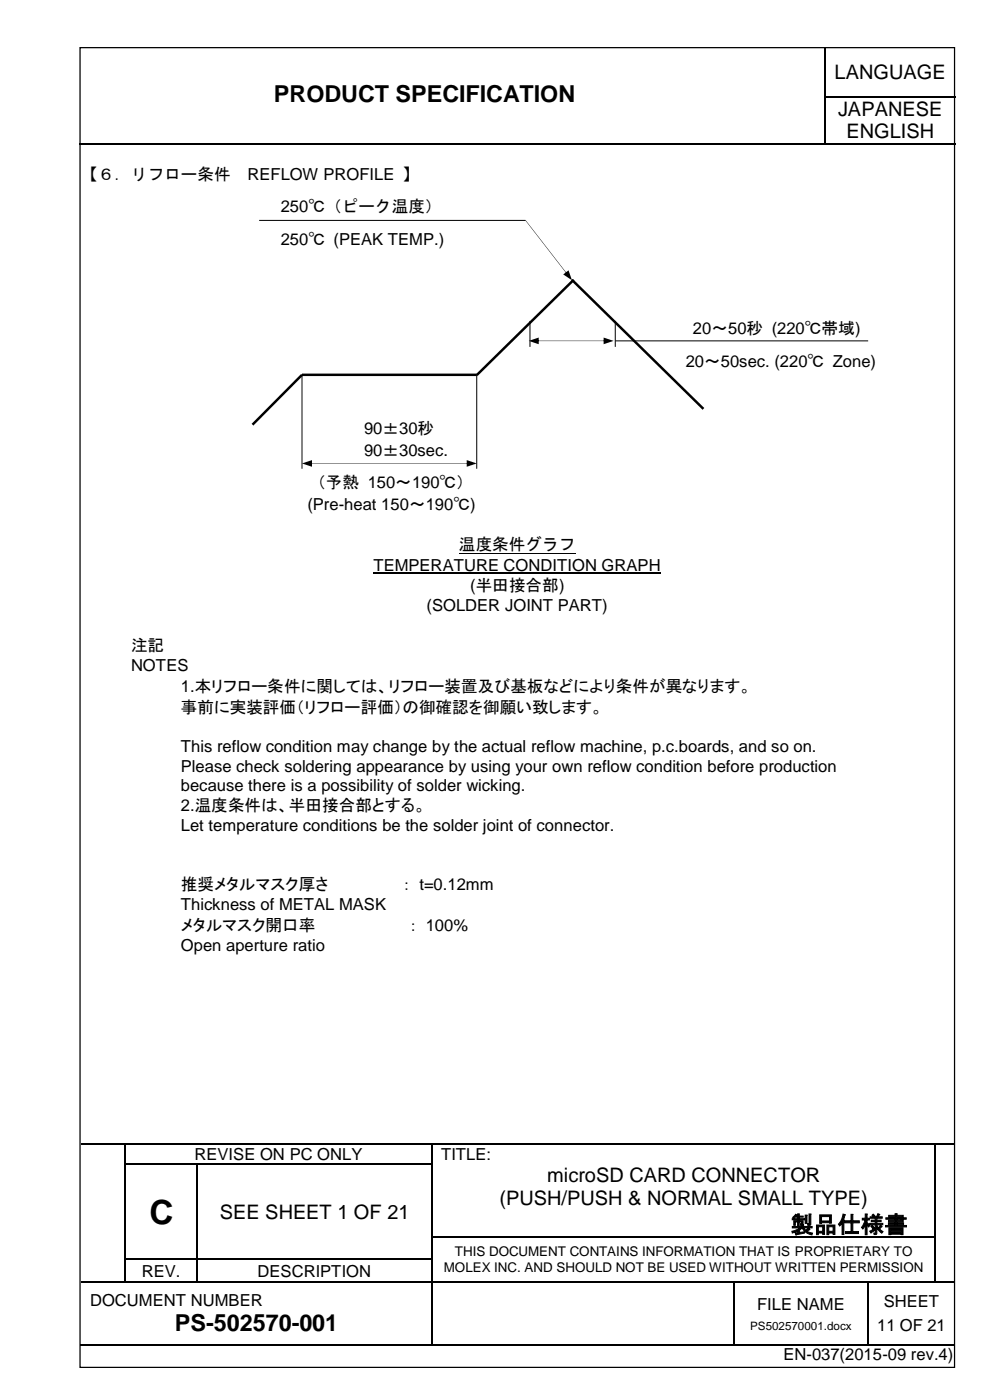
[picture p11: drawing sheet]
<svg xmlns="http://www.w3.org/2000/svg" width="210mm" height="297mm" viewBox="0 0 210 297" stroke-linecap="round" stroke-linejoin="round" font-family="sans-serif">
<defs><g id="words">
<text font-size="7.1" x="31.7" y="259.6">C</text>
<g font-size="5">
<text x="58.1" y="21.6">PRODUCT SPECIFICATION</text>
<text x="167.6" y="261.5">製品仕様書</text>
<text x="37.1" y="282.4">PS-502570-001</text>
</g>
<g font-size="4.2">
<text x="176.9" y="16.7">LANGUAGE</text>
<text x="177.7" y="24.5">JAPANESE</text>
<text x="179.4" y="29.4">ENGLISH</text>
<text x="116" y="250.7">microSD CARD CONNECTOR</text>
<text x="105.9" y="255.6">(PUSH/PUSH &amp; NORMAL SMALL TYPE)</text>
<text x="46.6" y="258.5">SEE SHEET 1 OF 21</text>
</g>
<g font-size="3.5">
<text x="17.2" y="38.1">【６．リフロー条件</text>
<text x="52.5" y="38.1">REFLOW PROFILE 】</text>
<text x="59.5" y="45">250℃（ピーク温度）</text>
<text x="59.5" y="51.9">250℃ (PEAK TEMP.)</text>
<text x="146.9" y="70.9">20～50秒 (220℃帯域)</text>
<text x="145.4" y="77.8">20～50sec. (220℃ Zone)</text>
<text x="77.2" y="92.1">90±30秒</text>
<text x="77.2" y="96.7">90±30sec.</text>
<text x="65.5" y="103.6">（予熱 150～190℃）</text>
<text x="65.2" y="108.1">(Pre-heat 150～190℃)</text>
<text x="97.3" y="116.8">温度条件グラフ</text>
<text x="79.2" y="121">TEMPERATURE CONDITION GRAPH</text>
<text x="99.7" y="125.4">(半田接合部)</text>
<text x="90.4" y="129.7">(SOLDER JOINT PART)</text>
<text x="27.8" y="138.1">注記</text>
<text x="27.8" y="142.3">NOTES</text>
<text x="38.4" y="146.7">1.本リフロー条件に関しては、リフロー装置及び基板などにより条件が異なります。</text>
<text x="38.4" y="151.3">事前に実装評価（リフロー評価）の御確認を御願い致します。</text>
<text x="38.4" y="159.6">This reflow condition may change by the actual reflow machine, p.c.boards, and so on.</text>
<text x="38.4" y="163.7">Please check soldering appearance by using your own reflow condition before production</text>
<text x="38.4" y="167.7">because there is a possibility of solder wicking.</text>
<text x="38.4" y="172.1">2.温度条件は、半田接合部とする。</text>
<text x="38.4" y="176.4">Let temperature conditions be the solder joint of connector.</text>
<text x="38.4" y="188.8">推奨メタルマスク厚さ</text>
<text x="85.4" y="188.8">： t=0.12mm</text>
<text x="38.4" y="193.1">Thickness of METAL MASK</text>
<text x="38.4" y="197.5">メタルマスク開口率</text>
<text x="86.7" y="197.5">： 100%</text>
<text x="38.4" y="201.7">Open aperture ratio</text>
<text x="41.2" y="246">REVISE ON PC ONLY</text>
<text x="93.5" y="246">TITLE:</text>
<text x="30.1" y="270.8">REV.</text>
<text x="54.6" y="270.8">DESCRIPTION</text>
<text x="19.1" y="277">DOCUMENT NUMBER</text>
<text x="160.5" y="277.9">FILE NAME</text>
<text x="187.4" y="277.3">SHEET</text>
<text x="186" y="282.4">11 OF 21</text>
<text x="166.1" y="288.6">EN-037(2015-09 rev.4)</text>
</g>
<g font-size="2.8">
<text x="94.1" y="269.8">MOLEX INC. AND SHOULD NOT BE USED WITHOUT WRITTEN PERMISSION</text>
<text x="96.5" y="266.5">THIS DOCUMENT CONTAINS INFORMATION THAT IS PROPRIETARY TO</text>
</g>
<text font-size="2.5" x="159" y="282.1">PS502570001.docx</text>
</g></defs>
<g fill="none" stroke="#000" stroke-width=".25">
<path d="M175 10.2v10.2M16.8 30.4h158M175 20.6v9.7M175.1 20.5h27.4M175.1 30.4h27.4M17.2 242.6h9.3M26.6 242.8v4M26.6 247.1v4.8M26.6 252.2v4.9M26.6 257.3v4.9M26.7 242.6h64.8M26.7 247h15"/>
<path d="M41.8 247.1v4.8M41.8 252.2v4.9M41.8 257.3v4.9M42 247h49.5M91.6 242.8v4M91.6 247.1v4.8M91.6 252.2v4.9M91.6 257.3v4.9M91.8 242.6h106.3M198.2 242.8v4M198.2 247.1v4.8M198.2 252.2v4.9"/>
<path d="M198.2 257.3v4.9M198.4 242.6h4M17.2 272h9.3M26.6 262.5v4.6M26.6 267.3v4.6M26.7 267.2h15M26.7 272h15M41.8 262.5v4.6M41.8 267.3v4.6M42 267.2h49.5M42 272h49.5M91.6 262.5v4.6"/>
<path d="M91.6 267.3v4.6M91.6 272.2v12.9M91.8 262.3h106.3M91.8 272h63.7M155.6 272.2v12.9M155.7 272h28.2M184 272.2v12.9M184.1 272h14M198.2 262.5v4.6M198.2 267.3v4.6M198.4 272h4M16.9 285.2h74.6"/>
<path d="M91.8 285.2h63.7M155.7 285.2h28.2M184.1 285.2h18.3"/>
</g>
<g fill="#000">
<path d="M174.8 20.4h.3v.2h-.3z" fill-rule="evenodd"/>
<path d="M174.8 30.3h.3v.3h-.3z" fill-rule="evenodd"/>
<path d="M26.5 242.5h.2v.3h-.2z" fill-rule="evenodd"/>
<path d="M26.5 246.8h.2v.3h-.2z" fill-rule="evenodd"/>
<path d="M26.5 251.9h.2v.3h-.2z" fill-rule="evenodd"/>
<path d="M26.5 257.1h.2v.2h-.2z" fill-rule="evenodd"/>
<path d="M41.7 246.8h.3v.3h-.3z" fill-rule="evenodd"/>
<path d="M41.7 251.9h.3v.3h-.3z" fill-rule="evenodd"/>
<path d="M41.7 257.1h.3v.2h-.3z" fill-rule="evenodd"/>
<path d="M91.5 242.5h.3v.3h-.3z" fill-rule="evenodd"/>
<path d="M91.5 246.8h.3v.3h-.3z" fill-rule="evenodd"/>
<path d="M91.5 251.9h.3v.3h-.3z" fill-rule="evenodd"/>
<path d="M91.5 257.1h.3v.2h-.3z" fill-rule="evenodd"/>
<path d="M198.1 242.5h.3v.3h-.3z" fill-rule="evenodd"/>
<path d="M198.1 246.8h.3v.3h-.3z" fill-rule="evenodd"/>
<path d="M198.1 251.9h.3v.3h-.3z" fill-rule="evenodd"/>
<path d="M198.1 257.1h.3v.2h-.3z" fill-rule="evenodd"/>
<path d="M26.5 262.2h.2v.3h-.2z" fill-rule="evenodd"/>
<path d="M26.5 267.1h.2v.2h-.2z" fill-rule="evenodd"/>
<path d="M26.5 271.9h.2v.3h-.2z" fill-rule="evenodd"/>
<path d="M41.7 262.2h.3v.3h-.3z" fill-rule="evenodd"/>
<path d="M41.7 267.1h.3v.2h-.3z" fill-rule="evenodd"/>
<path d="M41.7 271.9h.3v.3h-.3z" fill-rule="evenodd"/>
<path d="M91.5 262.2h.3v.3h-.3z" fill-rule="evenodd"/>
<path d="M91.5 267.1h.3v.2h-.3z" fill-rule="evenodd"/>
<path d="M91.5 271.9h.3v.3h-.3z" fill-rule="evenodd"/>
<path d="M155.5 271.9h.2v.3h-.2z" fill-rule="evenodd"/>
<path d="M183.9 271.9h.2v.3h-.2z" fill-rule="evenodd"/>
<path d="M198.1 262.2h.3v.3h-.3z" fill-rule="evenodd"/>
<path d="M198.1 267.1h.3v.2h-.3z" fill-rule="evenodd"/>
<path d="M198.1 271.9h.3v.3h-.3z" fill-rule="evenodd"/>
<path d="M91.5 285.1h.3v.3h-.3z" fill-rule="evenodd"/>
<path d="M155.5 285.1h.2v.3h-.2z" fill-rule="evenodd"/>
<path d="M183.9 285.1h.2v.3h-.2z" fill-rule="evenodd"/>
</g>
<path d="M55.6 15.8h112.4v9.7h-112.4z" fill-rule="evenodd" fill="#fff"/>
<path d="M17 10.1h185.4v280h-185.4z" fill="none" stroke="#000" stroke-width=".26"/>
<path d="M121.3 59.4l27.8 27.3M121.6 59.4l-20.5 20.2M101.1 79.5h-37.1l-10.5 10.6" fill="none" stroke="#000" stroke-width=".53"/>
<path d="M54.9 46.8h56.5M64 79.5v19.9M101.1 79.5v19.9M112.4 68.1v5.5M130.4 72.3h53.7M130.4 68.1v5.5M97.3 117.4h24.7" fill="none" stroke="#000" stroke-width=".21"/>
<g fill="#000">
<path d="M111.4 46.8l8.8 11.3zM119.4 58.2l1.1-.8 .8 2.1z"/>
<path d="M113.9 72.3l14.4 .1zM128 71.6v1.4l2.1-.7zM112.1 72.3l2.1 .7v-1.4z"/>
<path d="M65.8 98.3l33.5 .1zM64 98.3l2.1-.7v1.4zM99 97.6l2.1 .7-2.1 .7z"/>
</g>
<path d="M79.2 121.6h60.9" fill="none" stroke="#000" stroke-width=".25"/>
<use href="#words"/>
</svg>
